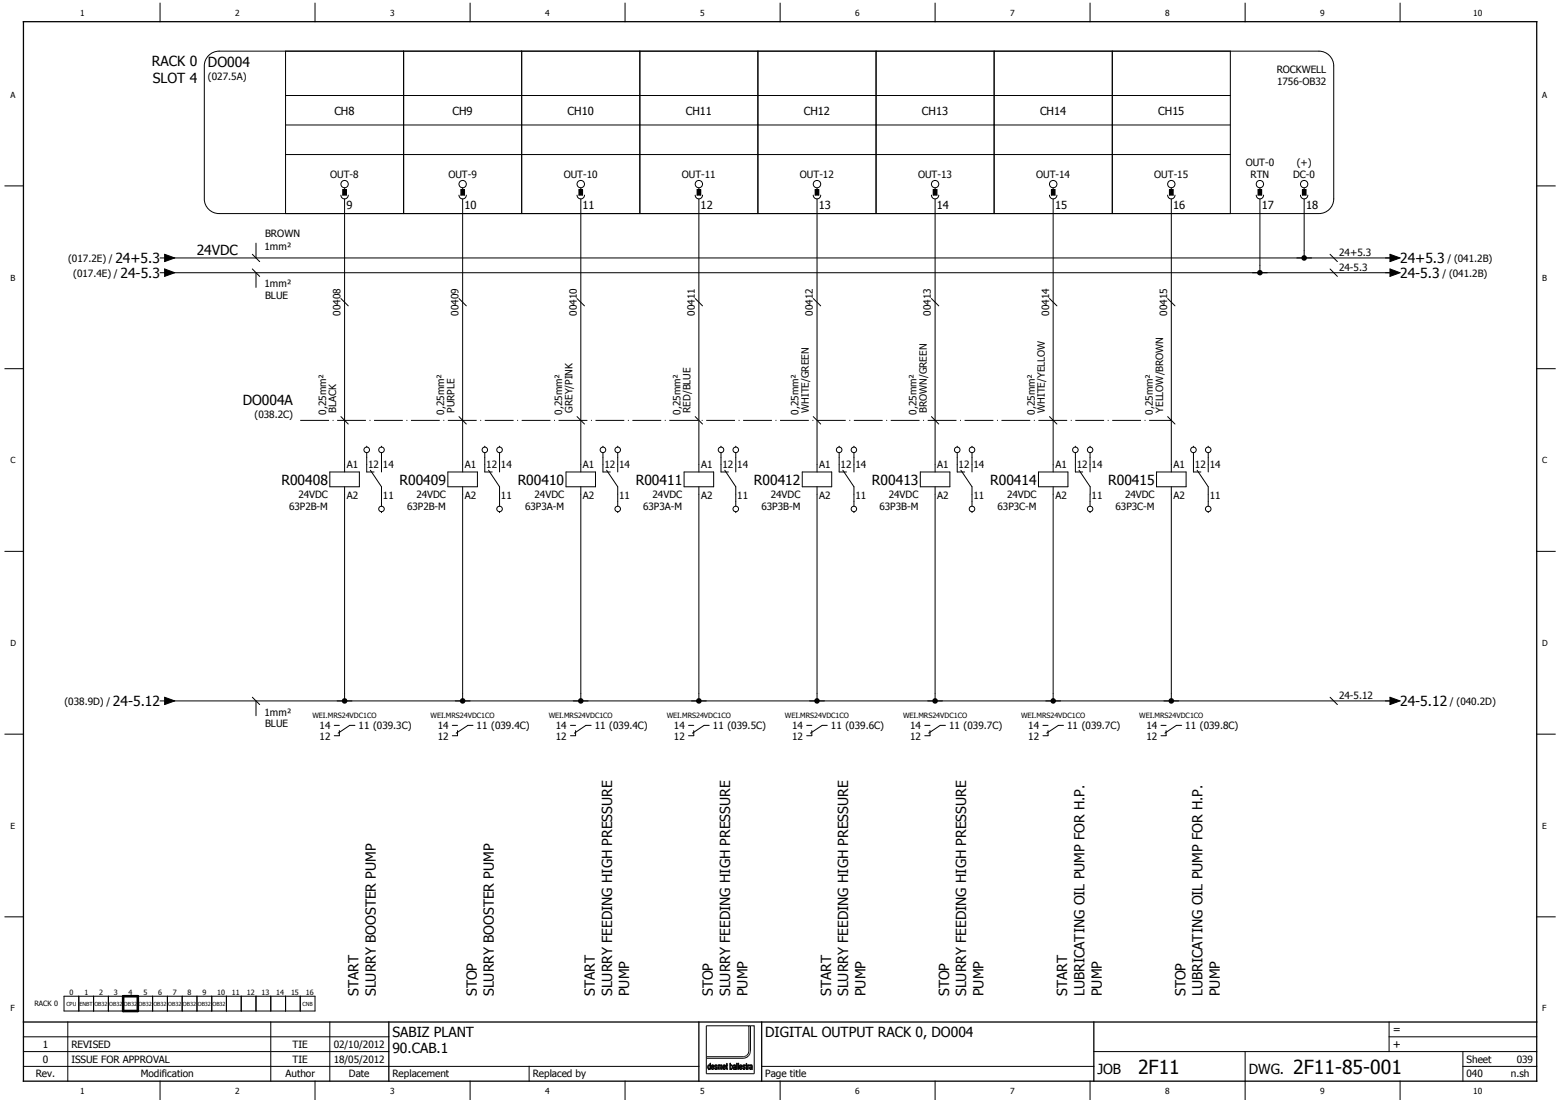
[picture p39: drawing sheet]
<svg xmlns="http://www.w3.org/2000/svg" width="297mm" height="210mm" viewBox="0 0 297 210" stroke-linecap="round" stroke-linejoin="round" font-family="sans-serif">
<defs><g id="words">
<g font-size="3.7">
<text x="216.7" y="204.4">2F11</text>
<text x="246.2" y="204.4">2F11-85-001</text>
</g>
<g font-size="2.6">
<text x="28.9" y="12.7">RACK 0</text>
<text x="29.1" y="15.8">SLOT 4</text>
<text x="39.6" y="12.7">DO004</text>
<text x="22" y="50.1">24+5.3</text>
<text x="22.9" y="52.9">24-5.3</text>
<text x="37.5" y="48.5">24VDC</text>
<text x="266.6" y="50.1">24+5.3</text>
<text x="266.6" y="52.9">24-5.3</text>
<text x="46.2" y="77.2">DO004A</text>
<text x="53.6" y="92.3">R00408</text>
<text x="76.1" y="92.3">R00409</text>
<text x="98.6" y="92.3">R00410</text>
<text x="121" y="92.3">R00411</text>
<text x="143.5" y="92.3">R00412</text>
<text x="166" y="92.3">R00413</text>
<text x="188.5" y="92.3">R00414</text>
<text x="211" y="92.3">R00415</text>
<text x="21.5" y="134.5">24-5.12</text>
<text x="266.6" y="134.5">24-5.12</text>
<text x="68.3" y="189.6" transform="rotate(-90 68.3 189.6)">START</text>
<text x="71.6" y="189.6" transform="rotate(-90 71.6 189.6)">SLURRY BOOSTER PUMP</text>
<text x="90.8" y="189.6" transform="rotate(-90 90.8 189.6)">STOP</text>
<text x="94.1" y="189.6" transform="rotate(-90 94.1 189.6)">SLURRY BOOSTER PUMP</text>
<text x="113.3" y="189.6" transform="rotate(-90 113.3 189.6)">START</text>
<text x="116.5" y="189.6" transform="rotate(-90 116.5 189.6)">SLURRY FEEDING HIGH PRESSURE</text>
<text x="119.8" y="189.6" transform="rotate(-90 119.8 189.6)">PUMP</text>
<text x="135.8" y="189.6" transform="rotate(-90 135.8 189.6)">STOP</text>
<text x="139" y="189.6" transform="rotate(-90 139 189.6)">SLURRY FEEDING HIGH PRESSURE</text>
<text x="142.3" y="189.6" transform="rotate(-90 142.3 189.6)">PUMP</text>
<text x="158.2" y="189.6" transform="rotate(-90 158.2 189.6)">START</text>
<text x="161.5" y="189.6" transform="rotate(-90 161.5 189.6)">SLURRY FEEDING HIGH PRESSURE</text>
<text x="164.8" y="189.6" transform="rotate(-90 164.8 189.6)">PUMP</text>
<text x="180.7" y="189.6" transform="rotate(-90 180.7 189.6)">STOP</text>
<text x="184" y="189.6" transform="rotate(-90 184 189.6)">SLURRY FEEDING HIGH PRESSURE</text>
<text x="187.3" y="189.6" transform="rotate(-90 187.3 189.6)">PUMP</text>
<text x="203.2" y="189.6" transform="rotate(-90 203.2 189.6)">START</text>
<text x="206.5" y="189.6" transform="rotate(-90 206.5 189.6)">LUBRICATING OIL PUMP FOR H.P.</text>
<text x="209.8" y="189.6" transform="rotate(-90 209.8 189.6)">PUMP</text>
<text x="225.7" y="189.6" transform="rotate(-90 225.7 189.6)">STOP</text>
<text x="229" y="189.6" transform="rotate(-90 229 189.6)">LUBRICATING OIL PUMP FOR H.P.</text>
<text x="232.3" y="189.6" transform="rotate(-90 232.3 189.6)">PUMP</text>
<text x="74.7" y="197.4">SABIZ PLANT</text>
<text x="145.7" y="197.4">DIGITAL OUTPUT RACK 0, DO004</text>
<text x="74.7" y="200.6">90.CAB.1</text>
<text x="209" y="204.4">JOB</text>
<text x="237.8" y="204.4">DWG.</text>
</g>
<g font-size="2.1">
<text x="63.7" y="21.8">CH8</text>
<text x="86.2" y="21.8">CH9</text>
<text x="108.1" y="21.8">CH10</text>
<text x="130.6" y="21.8">CH11</text>
<text x="153.1" y="21.8">CH12</text>
<text x="175.6" y="21.8">CH13</text>
<text x="198" y="21.8">CH14</text>
<text x="220.5" y="21.8">CH15</text>
<text x="66" y="39.8">9</text>
<text x="88.4" y="39.8">10</text>
<text x="110.9" y="39.8">11</text>
<text x="133.4" y="39.8">12</text>
<text x="155.9" y="39.8">13</text>
<text x="178.4" y="39.8">14</text>
<text x="200.9" y="39.8">15</text>
<text x="223.4" y="39.8">16</text>
<text x="240.2" y="39.8">17</text>
<text x="248.7" y="39.8">18</text>
<text x="265.2" y="196.7">=</text>
<text x="265.2" y="199.5">+</text>
</g>
<g font-size="1.9">
<text x="39.6" y="15.2">(027.5A)</text>
<text x="243.1" y="13.9">ROCKWELL</text>
<text x="243.2" y="16.2">1756-OB32</text>
<text x="62.9" y="33.9">OUT-8</text>
<text x="85.4" y="33.9">OUT-9</text>
<text x="107.3" y="33.9">OUT-10</text>
<text x="129.8" y="33.9">OUT-11</text>
<text x="152.3" y="33.9">OUT-12</text>
<text x="174.8" y="33.9">OUT-13</text>
<text x="197.3" y="33.9">OUT-14</text>
<text x="219.8" y="33.9">OUT-15</text>
<text x="237.2" y="31.6">OUT-0</text>
<text x="238.1" y="33.9">RTN</text>
<text x="246.2" y="33.9">DC-0</text>
<text x="246.9" y="31.6">(+)</text>
<text x="50.4" y="47.7">1mm²</text>
<text x="50.5" y="45.1">BROWN</text>
<text x="13" y="49.8">(017.2E) /</text>
<text x="13.9" y="52.6">(017.4E) /</text>
<text x="255" y="48.7">24+5.3</text>
<text x="255" y="51.5">24-5.3</text>
<text x="274.6" y="52.6">/ (041.2B)</text>
<text x="275.6" y="49.8">/ (041.2B)</text>
<text x="50.4" y="54.7">1mm²</text>
<text x="50.5" y="57">BLUE</text>
<text x="64.8" y="60.1" transform="rotate(-90 64.8 60.1)">00408</text>
<text x="87.3" y="60.1" transform="rotate(-90 87.3 60.1)">00409</text>
<text x="109.8" y="60.1" transform="rotate(-90 109.8 60.1)">00410</text>
<text x="132.3" y="60.1" transform="rotate(-90 132.3 60.1)">00411</text>
<text x="154.8" y="60.1" transform="rotate(-90 154.8 60.1)">00412</text>
<text x="177.3" y="60.1" transform="rotate(-90 177.3 60.1)">00413</text>
<text x="199.8" y="60.1" transform="rotate(-90 199.8 60.1)">00414</text>
<text x="222.2" y="60.1" transform="rotate(-90 222.2 60.1)">00415</text>
<text x="48.5" y="79.6">(038.2C)</text>
<text x="62.1" y="79" transform="rotate(-90 62.1 79)">0,25mm²</text>
<text x="64" y="78.6" transform="rotate(-90 64 78.6)">BLACK</text>
<text x="84.6" y="79" transform="rotate(-90 84.6 79)">0,25mm²</text>
<text x="86.5" y="78.6" transform="rotate(-90 86.5 78.6)">PURPLE</text>
<text x="107.1" y="79" transform="rotate(-90 107.1 79)">0,25mm²</text>
<text x="109" y="78.6" transform="rotate(-90 109 78.6)">GREY/PINK</text>
<text x="129.6" y="79" transform="rotate(-90 129.6 79)">0,25mm²</text>
<text x="131.5" y="78.6" transform="rotate(-90 131.5 78.6)">RED/BLUE</text>
<text x="152" y="79" transform="rotate(-90 152 79)">0,25mm²</text>
<text x="154" y="78.6" transform="rotate(-90 154 78.6)">WHITE/GREEN</text>
<text x="174.5" y="79" transform="rotate(-90 174.5 79)">0,25mm²</text>
<text x="176.5" y="78.6" transform="rotate(-90 176.5 78.6)">BROWN/GREEN</text>
<text x="197" y="79" transform="rotate(-90 197 79)">0,25mm²</text>
<text x="199" y="78.6" transform="rotate(-90 199 78.6)">WHITE/YELLOW</text>
<text x="219.5" y="79" transform="rotate(-90 219.5 79)">0,25mm²</text>
<text x="221.5" y="78.6" transform="rotate(-90 221.5 78.6)">YELLOW/BROWN</text>
<text x="66" y="89">A1</text>
<text x="70.1" y="89">12</text>
<text x="72.9" y="89">14</text>
<text x="88.5" y="89">A1</text>
<text x="92.6" y="89">12</text>
<text x="95.4" y="89">14</text>
<text x="111" y="89">A1</text>
<text x="115.1" y="89">12</text>
<text x="117.9" y="89">14</text>
<text x="133.5" y="89">A1</text>
<text x="137.6" y="89">12</text>
<text x="140.4" y="89">14</text>
<text x="156" y="89">A1</text>
<text x="160.1" y="89">12</text>
<text x="162.9" y="89">14</text>
<text x="178.5" y="89">A1</text>
<text x="182.5" y="89">12</text>
<text x="185.4" y="89">14</text>
<text x="201" y="89">A1</text>
<text x="205" y="89">12</text>
<text x="207.9" y="89">14</text>
<text x="223.5" y="89">A1</text>
<text x="227.5" y="89">12</text>
<text x="230.3" y="89">14</text>
<text x="56.8" y="94.7">24VDC</text>
<text x="66" y="95">A2</text>
<text x="72.9" y="95">11</text>
<text x="79.3" y="94.7">24VDC</text>
<text x="88.5" y="95">A2</text>
<text x="95.4" y="95">11</text>
<text x="101.8" y="94.7">24VDC</text>
<text x="111" y="95">A2</text>
<text x="117.9" y="95">11</text>
<text x="124.3" y="94.7">24VDC</text>
<text x="133.5" y="95">A2</text>
<text x="140.4" y="95">11</text>
<text x="146.8" y="94.7">24VDC</text>
<text x="156" y="95">A2</text>
<text x="162.9" y="95">11</text>
<text x="169.2" y="94.7">24VDC</text>
<text x="178.5" y="95">A2</text>
<text x="185.4" y="95">11</text>
<text x="191.7" y="94.7">24VDC</text>
<text x="201" y="95">A2</text>
<text x="207.9" y="95">11</text>
<text x="214.2" y="94.7">24VDC</text>
<text x="223.5" y="95">A2</text>
<text x="230.3" y="95">11</text>
<text x="55" y="97">63P2B-M</text>
<text x="77.5" y="97">63P2B-M</text>
<text x="100" y="97">63P3A-M</text>
<text x="122.5" y="97">63P3A-M</text>
<text x="145" y="97">63P3B-M</text>
<text x="167.5" y="97">63P3B-M</text>
<text x="189.9" y="97">63P3C-M</text>
<text x="212.4" y="97">63P3C-M</text>
<text x="12.3" y="134.2">(038.9D) /</text>
<text x="50.4" y="136.2">1mm²</text>
<text x="255" y="133.1">24-5.12</text>
<text x="276.1" y="134.2">/ (040.2D)</text>
<text x="50.5" y="138.5">BLUE</text>
<text x="60.9" y="140.8">12</text>
<text x="60.9" y="138.8">14</text>
<text x="68.3" y="138.8">11 (039.3C)</text>
<text x="83.4" y="140.8">12</text>
<text x="83.4" y="138.8">14</text>
<text x="90.8" y="138.8">11 (039.4C)</text>
<text x="105.8" y="140.8">12</text>
<text x="105.8" y="138.8">14</text>
<text x="113.3" y="138.8">11 (039.4C)</text>
<text x="128.3" y="140.8">12</text>
<text x="128.3" y="138.8">14</text>
<text x="135.7" y="138.8">11 (039.5C)</text>
<text x="150.8" y="140.8">12</text>
<text x="150.8" y="138.8">14</text>
<text x="158.2" y="138.8">11 (039.6C)</text>
<text x="173.3" y="140.8">12</text>
<text x="173.3" y="138.8">14</text>
<text x="180.7" y="138.8">11 (039.7C)</text>
<text x="195.8" y="140.8">12</text>
<text x="195.8" y="138.8">14</text>
<text x="203.2" y="138.8">11 (039.7C)</text>
<text x="218.3" y="140.8">12</text>
<text x="218.3" y="138.8">14</text>
<text x="225.7" y="138.8">11 (039.8C)</text>
<text x="8.1" y="202.3">0</text>
<text x="8.1" y="199.5">1</text>
<text x="13.6" y="202.3">ISSUE FOR APPROVAL</text>
<text x="13.6" y="199.5">REVISED</text>
<text x="55.7" y="202.3">TIE</text>
<text x="55.7" y="199.5">TIE</text>
<text x="63.5" y="202.3">18/05/2012</text>
<text x="63.5" y="199.5">02/10/2012</text>
<text x="279.2" y="202.3">Sheet</text>
<text x="288.8" y="202.3">039</text>
<text x="6.8" y="205.1">Rev.</text>
<text x="26.8" y="205.1">Modification</text>
<text x="54.4" y="205.1">Author</text>
<text x="66.4" y="205.1">Date</text>
<text x="74.7" y="205.1">Replacement</text>
<text x="101.4" y="205.1">Replaced by</text>
<text x="145.7" y="205.1">Page title</text>
<text x="279.2" y="205.1">040</text>
<text x="287.7" y="205.1">n.sh</text>
</g>
<g font-size="1.6">
<text x="15.3" y="3.1">1</text>
<text x="44.8" y="3.1">2</text>
<text x="74.3" y="3.1">3</text>
<text x="103.8" y="3.1">4</text>
<text x="133.3" y="3.1">5</text>
<text x="162.9" y="3.1">6</text>
<text x="192.4" y="3.1">7</text>
<text x="221.9" y="3.1">8</text>
<text x="251.4" y="3.1">9</text>
<text x="280.5" y="3.1">10</text>
<text x="2" y="18.6">A</text>
<text x="293.7" y="18.6">A</text>
<text x="2" y="53.4">B</text>
<text x="293.7" y="53.4">B</text>
<text x="2" y="88.2">C</text>
<text x="293.7" y="88.2">C</text>
<text x="2" y="123">D</text>
<text x="293.7" y="123">D</text>
<text x="2" y="157.8">E</text>
<text x="293.7" y="157.8">E</text>
<text x="2" y="192.6">F</text>
<text x="293.7" y="192.6">F</text>
<text x="15.3" y="208.3">1</text>
<text x="44.8" y="208.3">2</text>
<text x="74.3" y="208.3">3</text>
<text x="103.8" y="208.3">4</text>
<text x="133.3" y="208.3">5</text>
<text x="162.9" y="208.3">6</text>
<text x="192.4" y="208.3">7</text>
<text x="221.9" y="208.3">8</text>
<text x="251.4" y="208.3">9</text>
<text x="280.5" y="208.3">10</text>
</g>
<g font-size="1.4">
<text x="59.5" y="136.7">WEI.MRS24VDC1CO</text>
<text x="82" y="136.7">WEI.MRS24VDC1CO</text>
<text x="104.5" y="136.7">WEI.MRS24VDC1CO</text>
<text x="127" y="136.7">WEI.MRS24VDC1CO</text>
<text x="149.5" y="136.7">WEI.MRS24VDC1CO</text>
<text x="172" y="136.7">WEI.MRS24VDC1CO</text>
<text x="194.4" y="136.7">WEI.MRS24VDC1CO</text>
<text x="216.9" y="136.7">WEI.MRS24VDC1CO</text>
<text x="6.6" y="191.5">RACK 0</text>
<text x="13.2" y="189.4">0</text>
<text x="16.1" y="189.4">1</text>
<text x="18.9" y="189.4">2</text>
<text x="21.7" y="189.4">3</text>
<text x="24.5" y="189.4">4</text>
<text x="27.3" y="189.4">5</text>
<text x="30.1" y="189.4">6</text>
<text x="32.9" y="189.4">7</text>
<text x="35.7" y="189.4">8</text>
<text x="38.5" y="189.4">9</text>
<text x="41.4" y="189.4">10</text>
<text x="44.2" y="189.4">11</text>
<text x="47" y="189.4">12</text>
<text x="49.8" y="189.4">13</text>
<text x="52.6" y="189.4">14</text>
<text x="55.4" y="189.4">15</text>
<text x="58.2" y="189.4">16</text>
</g>
<g font-size="1.1">
<text x="12.6" y="191.5">CPU</text>
<text x="15.1" y="191.5">ENBT</text>
<text x="18" y="191.5">OB32 OB32</text>
<text x="23.6" y="191.5">OB32 OB32 OB32 OB32</text>
<text x="34.8" y="191.5">OB32 OB32 OB32</text>
<text x="57.6" y="191.5">CNB</text>
</g>
</g></defs>
<path d="M209.8 .5l-209 209M296.2 .6l-295.4 208.8M.8 209.2l.3 .3" fill="none" stroke="#fff" stroke-width=".19"/>
<g fill="none" stroke="#010101" stroke-width=".19">
<path d="M30.5 .6v3.5M60 .6v3.5M89.5 .6v3.5M119 .6v3.5M148.5 .6v3.5M178.1 .6v3.5M207.6 .6v3.5M237.1 .6v3.5M266.6 .6v3.5M.9 35.4h3.6M292.6 35.4h3.5M.9 70.2h3.6"/>
<path d="M292.6 70.2h3.5M.9 105h3.6M292.6 105h3.5M.9 139.8h3.6M292.6 139.8h3.5M.9 174.5h3.6M292.6 174.5h3.5M4.5 197.4h69.5M12.9 194.6v11.2M51.6 194.6v11.2M62.8 194.6v11.2M134.5 195.3h8.1v5a1.08 1.08 0 0 1-1.1 .9h-7z"/>
<path d="M264.5 197.4h28.1M264.5 194.6v5.6M4.5 203h128.6M4.5 200.2h69.5M30.5 205.8v3.5M60 205.8v3.5M89.5 205.8v3.5M100.8 203v2.8M119 205.8v3.5M135.6 203.4h.1M135.6 202.8h.2l.1 .3h-.4zM135.9 202.8h.1"/>
<path d="M135.9 202.8l.1 .4h-.2v-.1v.1h-.3l.1 .2M135.9 202.8a.4 .4 0 0 0-.5 .2 .4 .4 0 0 0 .1 .5l.2 .1 .3-.3-.3 .2-.1-.1M148.5 205.8v3.5M178.1 205.8v3.5M207.6 205.8v3.5M208.3 200.2h84.3M237.1 200.2v9.1M266.6 205.8v3.5M278.6 203h14M278.6 200.2v5.6"/>
</g>
<path d="M4.5 4.1h288.1v201.7h-288.1zM4.5 194.6h288.1M74 194.6v11.2M133.1 194.6v11.2M145 194.6v11.2M208.3 194.6v11.2" fill="none" stroke="#010101" stroke-width=".25"/>
<path d="M135.6 202.7l.3 .2 .1 .3h-.2v-.3a.17 .17 0 0 0-.2-.1 .17 .17 0 0 0-.1 .3h.3v.1h-.3l.1 .3 .4-.2a.32 .32 0 0 1-.5 .3 .32 .32 0 0 1-.1-.5z" fill="#010101"/>
<path d="M137.8 203.4h.1M137.8 203.4v.1M137.8 202.8h.2l.1 .3h-.4zM137.8 203.5h.1M137.9 203.5l.3-.2-.1 .2M138.1 203.5h.1M138.1 202.8h.1M138.1 202.8l.1 .4h-.2v-.1v.1h-.3l.1 .2M138.1 202.8a.4 .4 0 0 0-.5 .2 .4 .4 0 0 0 .1 .5l.2 .1 .2-.1" fill="none" stroke="#010101" stroke-width=".19"/>
<path d="M137.7 202.8l.3-.1 .2 .5h-.2v-.3a.17 .17 0 0 0-.2-.1 .17 .17 0 0 0-.1 .3h.3v.1h-.3l.1 .3 .4-.2-.1 .2-.2 .1-.2-.1z" fill="#010101"/>
<g fill="none" stroke="#010101" stroke-width=".19">
<path d="M139.1 203.3v.1M139.1 203.4l.1 .1M139.1 202.9v.4M139.1 202.9l.2-.1 .1 .3-.2 .4M139.1 202.9h.1M139.2 203.5h.1M139.2 203.5v.1M139.3 202.7h.1M139.4 203.5l-.2 .1M139.4 203.4v.1M139.5 202.9h.1M139.5 202.9l-.1 .5"/>
<path d="M139.5 202.9l-.1-.2-.3 .1v-.4h-.1v1.2l.1-.1 .1 .1"/>
</g>
<path d="M139 202.4h.1v.4a.43 .43 0 0 1 .4 .3 .43 .43 0 0 1-.2 .5v-.1a.34 .34 0 0 0 .2-.4 .34 .34 0 0 0-.3-.3l-.1 .4 .1 .4-.1-.1-.1 .1z" fill="#010101"/>
<g fill="none" stroke="#010101" stroke-width=".19">
<path d="M139.7 202.7h.1M139.7 202.7h.3M139.7 202.7l-.1 .2 .3-.1 .1 .2M139.7 203.1l-.1 .3 .2 .2M139.8 203.1h-.1M139.8 203.5v.1zM139.9 203.4v.1M140 202.7h.1M140 203h.1M140 203l-.2 .1M140 202.7l.1 .9-.1-.1-.2 .1"/>
<circle cx="139.9" cy="203.3" r=".17"/>
</g>
<path d="M139.7 202.7l.4 .1v.8l-.1-.1-.2 .1 .2-.5-.3 .2 .1 .3-.2-.1v-.3l.4-.2-.1-.2-.3 .1z" fill="#010101"/>
<path d="M140.9 203.4h.1M140.9 203.4l.1 .1M140.9 202.8h.2l.1 .3h-.3zM141 203.5h.1M141.1 203.5l.2-.2-.1 .2M141.2 203.5h.1M141.2 202.8h.1M141.2 202.8l.1 .4h-.2v-.1v.1h-.2v.2M141.2 202.8a.4 .4 0 0 0-.5 .2 .4 .4 0 0 0 .2 .5h.3" fill="none" stroke="#010101" stroke-width=".19"/>
<path d="M141 202.7l.3 .2v.3h-.2v-.1h.1v-.2a.17 .17 0 0 0-.2-.1 .17 .17 0 0 0-.1 .3h.2v.1h-.2l.1 .3 .3-.2-.2 .3a.49 .49 0 0 1-.4-.4 .49 .49 0 0 1 .3-.5z" fill="#010101"/>
<g fill="none" stroke="#010101" stroke-width=".19">
<path d="M142.9 202.7h.1M142.9 202.7h.2M142.9 202.7l-.2 .2 .3-.1 .1 .2M142.9 203.1h.1M143 203.5v.1M143.1 202.7h.1M143.1 203h.1M143.1 203a.29 .29 0 0 0-.4 .2 .29 .29 0 0 0 .3 .4M143.1 202.7l.2 .9-.1-.1-.2 .1"/>
<circle cx="143" cy="203.3" r=".16"/>
</g>
<path d="M142.8 202.8l.1-.1 .3 .1 .1 .8-.1-.1-.2 .1 .1-.5-.2 .2 .1 .3-.3-.1 .1-.3 .3-.2-.1-.2-.3 .1z" fill="#010101"/>
<path d="M134.9 202.9a.3 .3 0 0 1 .3 .2 .3 .3 0 0 1-.2 .4l-.1-.2zM135 203.5h.1M135.2 202.4l.1 1.2-.1-.1-.2 .1v-.1v.1a.51 .51 0 0 1 .1-.9l.1 .1z" fill="none" stroke="#010101" stroke-width=".19"/>
<path d="M135.2 202.4l.1 1.2-.1-.1-.2 .1v-.1a.42 .42 0 0 0 .1-.7l-.2 .2 .1 .6a.48 .48 0 0 1-.2-.5 .48 .48 0 0 1 .3-.4l.1 .1z" fill="#010101"/>
<path d="M136.2 202.7h.1M136.2 202.7l-.1 .4 .4 .2-.2 .2M136.2 202.7h.2M136.2 203.4h.1M136.2 203.4l.1 .1M136.3 203.5h.1M136.4 202.7h.1M136.4 202.7l.1 .2-.3-.1a.23 .23 0 0 0 .1 .3 .23 .23 0 0 0 .2 .1 .27 .27 0 0 1-.1 .4 .27 .27 0 0 1-.3-.3l.1 .1" fill="none" stroke="#010101" stroke-width=".19"/>
<path d="M136.1 202.8l.3-.1 .1 .2-.2-.1-.1 .2a.32 .32 0 0 1 .4 .3 .32 .32 0 0 1-.4 .3l-.1-.3 .2 .2 .2-.2-.4-.2z" fill="#010101"/>
<path d="M136.7 202.7l.1 .1 .2-.1 .1 .1 .3-.1 .1 .9h-.1v-.8l-.2 .1v.7h-.1v-.7l-.2-.1-.1 .8h-.1zM137 202.7h.1M137.2 202.9h.1" fill="none" stroke="#010101" stroke-width=".19"/>
<path d="M136.7 202.7l.1 .1 .2-.1 .1 .1 .3-.1 .1 .9h-.1l-.1-.8-.1 .2v.6h-.1l-.1-.8-.2 .1v.7h-.1z" fill="#010101"/>
<path d="M138.3 202.5l.1-.1v.3h.2l-.2 .1 .2 .8-.3-.1zM138.4 203.4h.1" fill="none" stroke="#010101" stroke-width=".19"/>
<path d="M138.3 202.5l.1-.1v.3h.2l-.2 .1 .2 .8-.3-.1z" fill="#010101"/>
<path d="M140.3 202.4h.1v1.2h-.1z" fill="none" stroke="#010101" stroke-width=".19"/>
<path d="M140.3 202.4h.1v1.2h-.1z" fill="#010101"/>
<path d="M140.5 202.4h.1v1.2h-.1z" fill="none" stroke="#010101" stroke-width=".19"/>
<path d="M140.5 202.4h.1v1.2h-.1z" fill="#010101"/>
<path d="M141.6 203.4h.1M141.6 203.4l.1 .1M141.7 203.5h.1M141.8 202.7l.1 .2-.3-.1a.23 .23 0 0 0 0 .3 .23 .23 0 0 0 .3 .1 .27 .27 0 0 1-.1 .4 .27 .27 0 0 1-.4-.3l.2 .1M141.8 202.7h.1M141.8 202.7a.28 .28 0 0 0-.4 .3 .28 .28 0 0 0 .4 .3l-.1 .2" fill="none" stroke="#010101" stroke-width=".19"/>
<path d="M141.5 202.8a.18 .18 0 0 1 .2-.1 .18 .18 0 0 1 .1 .2l-.1-.1-.2 .2a.32 .32 0 0 1 .4 .3 .32 .32 0 0 1-.3 .3l-.2-.3 .3 .2 .1-.2-.1-.1a.26 .26 0 0 1-.3-.2 .26 .26 0 0 1 .1-.2z" fill="#010101"/>
<path d="M142.2 203.4v-1l-.2 .4 .1 .7 .2 .1v-.1M142.2 203.4h.1M142.2 203.4v.1M142.2 203.5h.1" fill="none" stroke="#010101" stroke-width=".19"/>
<path d="M142.1 202.5l.1-.1 .1 .3-.1 .7 .1 .2-.2-.1z" fill="#010101"/>
<path d="M142.5 202.9h.1M142.7 202.7l-.2 .2M142.7 202.7h.1M142.7 202.7l-.2 .1-.1-.1v.9h.1v-.7" fill="none" stroke="#010101" stroke-width=".19"/>
<path d="M142.4 202.7l.1 .1 .2-.1-.2 .2v.7h-.1z" fill="#010101"/>
<g fill="none" stroke="#010101" stroke-width=".19">
<path d="M54.4 9.7h179.9v31h-179.9zM54.4 18.2h179.9M76.9 9.7v31M99.3 9.7v31M121.8 9.7v31M144.3 9.7v31M166.8 9.7v31M189.3 9.7v31M211.8 9.7v31M54.4 23.8h179.9M54.4 29.4h179.9M65.6 37.9v50.6"/>
<path d="M88.1 37.9v50.6M110.6 37.9v50.6M133.1 37.9v50.6M155.6 37.9v50.6M178.1 37.9v50.6M200.5 37.9v50.6M223 37.9v50.6M239.9 37.9v12.6M248.3 37.9v11.2M31.9 49.1h233.3M31.9 51.9h233.3M246.9 49.1h2.8"/>
<path d="M65.6 94.1v37.9M69.8 84.9v.2M69.8 87.1v1.4M72.6 84.9v.2M72.6 87.1v1.4M72.6 94.1v1.4M72.6 97.4v.2M88.1 94.1v37.9M92.3 84.9v.2M92.3 87.1v1.4M95.1 84.9v.2M95.1 97.4v.2"/>
<path d="M95.1 87.1v1.4M95.1 94.1v1.4M110.6 94.1v37.9M114.8 84.9v.2M114.8 87.1v1.4M117.6 84.9v.2M117.6 97.4v.2M117.6 87.1v1.4M117.6 94.1v1.4M133.1 94.1v37.9M137.3 84.9v.2M137.3 87.1v1.4"/>
<path d="M140.1 84.9v.2M140.1 97.4v.2M140.1 87.1v1.4M140.1 94.1v1.4M155.6 94.1v37.9M159.8 84.9v.2M159.8 87.1v1.4M162.6 84.9v.2M162.6 97.4v.2M162.6 87.1v1.4M162.6 94.1v1.4M178.1 94.1v37.9"/>
<path d="M182.3 84.9v.2M182.3 87.1v1.4M185.1 84.9v.2M185.1 97.4v.2M185.1 87.1v1.4M185.1 94.1v1.4M200.5 94.1v37.9M204.8 84.9v.2M204.8 87.1v1.4M207.6 84.9v.2M207.6 87.1v1.4M207.6 94.1v1.4"/>
<path d="M207.6 97.4v.2M223 94.1v37.9M227.2 87.1v1.4M227.2 84.9v.2M230.1 87.1v1.4M230.1 94.1v1.4M230.1 84.9v.2M230.1 97.4v.2M31.9 133.4h233.3M12.2 189.7h11.2v2.8h-11.2zM15 189.7v2.8M17.8 189.7v2.8"/>
<path d="M20.6 189.7v2.8M26.2 189.7h33.8v2.8h-33.8zM29.1 189.7v2.8M31.9 189.7v2.8M34.7 189.7v2.8M37.5 189.7v2.8M40.3 189.7v2.8M43.1 189.7v2.8M45.9 189.7v2.8M48.7 189.7v2.8M51.6 189.7v2.8M54.4 189.7v2.8"/>
<path d="M57.2 189.7v2.8M142.6 195.3h.3M142.9 195.3v4.8a1.41 1.41 0 0 1-1.4 1.4h-7M142.9 195.3h.7v9.1h-9.1v-3.2M145 203h63.3"/>
</g>
<path d="M23.4 189.7h2.8v2.8h-2.8z" fill="none" stroke="#010101" stroke-width=".49"/>
<path d="M247.9 48.8a.53 .53 0 0 1 .6-.2 .53 .53 0 0 1 .4 .5h-.6h.6a.53 .53 0 0 1-.7 .5 .53 .53 0 0 1-.3-.8z" fill-rule="evenodd" fill="#010101"/>
<path d="M238.5 51.9h2.8M239.9 50.5v1.4" fill="none" stroke="#010101" stroke-width=".19"/>
<path d="M239.4 51.7a.53 .53 0 0 1 .6-.3 .53 .53 0 0 1 .4 .5h-.5h.5a.53 .53 0 0 1-.6 .5 .53 .53 0 0 1-.4-.7z" fill-rule="evenodd" fill="#010101"/>
<path d="M48.7 46.3v2.8M48.7 51.9v2.8M48.7 133.4v2.8M64.2 133.4h2.8M65.6 132v1.4" fill="none" stroke="#010101" stroke-width=".19"/>
<path d="M65.2 133.2a.53 .53 0 0 1 .6-.3 .53 .53 0 0 1 .3 .5h-.5h.5a.53 .53 0 0 1-.6 .5 .53 .53 0 0 1-.3-.7z" fill-rule="evenodd" fill="#010101"/>
<path d="M86.7 133.4h2.8M88.1 132v1.4" fill="none" stroke="#010101" stroke-width=".19"/>
<path d="M87.6 133.2a.53 .53 0 0 1 .6-.3 .53 .53 0 0 1 .4 .5h-.5h.5a.53 .53 0 0 1-.6 .5 .53 .53 0 0 1-.4-.7z" fill-rule="evenodd" fill="#010101"/>
<path d="M109.2 133.4h2.8M110.6 132v1.4" fill="none" stroke="#010101" stroke-width=".19"/>
<path d="M110.1 133.2a.53 .53 0 0 1 .6-.3 .53 .53 0 0 1 .4 .5h-.5h.5a.53 .53 0 0 1-.6 .5 .53 .53 0 0 1-.4-.7z" fill-rule="evenodd" fill="#010101"/>
<path d="M131.7 133.4h2.8M133.1 132v1.4" fill="none" stroke="#010101" stroke-width=".19"/>
<path d="M132.6 133.2a.53 .53 0 0 1 .6-.3 .53 .53 0 0 1 .4 .5h-.5h.5a.53 .53 0 0 1-.7 .5 .53 .53 0 0 1-.3-.7z" fill-rule="evenodd" fill="#010101"/>
<path d="M154.2 133.4h2.8M155.6 132v1.4" fill="none" stroke="#010101" stroke-width=".19"/>
<path d="M155.1 133.2a.52 .52 0 0 1 .6-.3 .52 .52 0 0 1 .4 .5h-.5h.5a.52 .52 0 0 1-.7 .5 .52 .52 0 0 1-.3-.7z" fill-rule="evenodd" fill="#010101"/>
<path d="M176.7 133.4h2.7M178.1 132v1.4" fill="none" stroke="#010101" stroke-width=".19"/>
<path d="M177.6 133.2a.53 .53 0 0 1 .6-.3 .53 .53 0 0 1 .4 .5h-.5h.5a.53 .53 0 0 1-.7 .5 .53 .53 0 0 1-.3-.7z" fill-rule="evenodd" fill="#010101"/>
<path d="M199.1 133.4h2.8M200.5 132v1.4" fill="none" stroke="#010101" stroke-width=".19"/>
<path d="M200.3 133a.52 .52 0 0 1 .8 .4h-.6h.6a.53 .53 0 0 1-.8 .5 .53 .53 0 0 1 0-.9z" fill-rule="evenodd" fill="#010101"/>
<path d="M221.6 133.4h2.8M223 132v1.4" fill="none" stroke="#010101" stroke-width=".19"/>
<path d="M222.6 133.2a.53 .53 0 0 1 .6-.3 .53 .53 0 0 1 .4 .5h-.6h.6a.53 .53 0 0 1-.7 .5 .53 .53 0 0 1-.3-.7z" fill-rule="evenodd" fill="#010101"/>
<g fill="none" stroke="#010101" stroke-width=".19">
<path d="M239.5 36.1h.7v1h-.7zM239.9 35.8v.3"/>
<circle cx="239.9" cy="35.1" r=".7"/>
</g>
<path d="M239.5 36.1h.7v1h-.7z" fill="#010101"/>
<g fill="none" stroke="#010101" stroke-width=".19">
<path d="M65.3 36.1h.7v1h-.7zM65.6 35.8v.3M239.2 37.1a.7 .7 0 0 0 .7 .8 .7 .7 0 0 0 .7-.8"/>
<circle cx="65.6" cy="35.1" r=".7"/>
</g>
<path d="M65.3 36.1h.7v1h-.7z" fill="#010101"/>
<g fill="none" stroke="#010101" stroke-width=".19">
<path d="M40 10.4l1.1-.6 .6-.1h209.4a2.83 2.83 0 0 1 2.9 2.9v25.3a2.81 2.81 0 0 1-2.9 2.8h-209.4a2.81 2.81 0 0 1-2.8-2.8v-25.3a2.82 2.82 0 0 1 1.1-2.2zM64.9 37.1a.7 .7 0 0 0 .7 .8 .7 .7 0 0 0 .7-.8M87.8 36.1h.7v1h-.7zM88.1 35.8v.3M62.8 89.9h5.6v2.8h-5.6zM65.6 88.5v1.4M65.6 92.7v1.4M69.8 88.5v1.4h1.4M69.8 86.2v.9M70.5 89.5l2.1 3.2v1.4M72.6 86.2v.9M72.6 88.5v1.4"/>
<path d="M72.6 95.5v.9M85.3 89.9h5.6v2.8h-5.6zM88.1 88.5v1.4M88.1 92.7v1.4M92.3 88.5v1.4h1.4M92.3 86.2v.9M93 89.5l2.1 3.2v1.4M95.1 86.2v.9M95.1 88.5v1.4M95.1 95.5v.9M63.6 138.1h1M64.6 139.1v1h-1"/>
<path d="M67.6 138.1h-1l-2.2 1.5M86.1 138.1h1M87.1 139.1v1h-1M90.1 138.1h-1l-2.2 1.5"/>
<circle cx="88.1" cy="35" r=".7"/>
<circle cx="69.8" cy="85.6" r=".53"/>
<circle cx="72.6" cy="85.6" r=".53"/>
<circle cx="72.6" cy="96.9" r=".52"/>
<circle cx="92.3" cy="85.6" r=".53"/>
<circle cx="95.1" cy="85.6" r=".53"/>
<circle cx="95.1" cy="96.9" r=".52"/>
</g>
<path d="M87.8 36.1h.7v1h-.7z" fill="#010101"/>
<g fill="none" stroke="#010101" stroke-width=".19">
<path d="M87.4 37.1a.7 .7 0 0 0 .7 .8 .7 .7 0 0 0 .7-.8M110.2 36.1h.7v1h-.7zM110.6 35.8v.3M107.8 89.9h5.6v2.8h-5.6zM110.6 88.5v1.4M110.6 92.7v1.4M114.8 88.5v1.4h1.4M114.8 86.2v.9M115.5 89.5l2.1 3.2v1.4M117.6 86.2v.9M117.6 88.5v1.4M117.6 95.5v.9"/>
<path d="M108.6 138.1h1M109.6 139.1v1h-1M112.6 138.1h-1l-2.2 1.5"/>
<circle cx="110.6" cy="35.1" r=".7"/>
<circle cx="114.8" cy="85.6" r=".53"/>
<circle cx="117.6" cy="85.6" r=".53"/>
<circle cx="117.6" cy="96.9" r=".52"/>
</g>
<path d="M110.2 36.1h.7v1h-.7z" fill="#010101"/>
<g fill="none" stroke="#010101" stroke-width=".19">
<path d="M109.9 37.1a.71 .71 0 0 0 .7 .8 .71 .71 0 0 0 .7-.8M132.7 36.1h.7v1h-.7zM133.1 35.8v.3M130.3 89.9h5.6v2.8h-5.6zM133.1 88.5v1.4M133.1 92.7v1.4M137.3 88.5v1.4h1.4M137.3 86.2v.9M138 89.5l2.1 3.2v1.4M140.1 86.2v.9M140.1 88.5v1.4M140.1 95.5v.9"/>
<path d="M131.1 138.1h1M132.1 139.1v1h-1M135 138.1h-.9l-2.3 1.5"/>
<circle cx="133.1" cy="35" r=".7"/>
<circle cx="137.3" cy="85.6" r=".53"/>
<circle cx="140.1" cy="85.6" r=".53"/>
<circle cx="140.1" cy="96.9" r=".52"/>
</g>
<path d="M132.7 36.1h.7v1h-.7z" fill="#010101"/>
<g fill="none" stroke="#010101" stroke-width=".19">
<path d="M132.4 37.1a.7 .7 0 0 0 .7 .8 .7 .7 0 0 0 .7-.8M155.2 36.1h.7v1h-.7zM155.6 35.8v.3M152.8 89.9h5.6v2.8h-5.6zM155.6 88.5v1.4M155.6 92.7v1.4M159.8 88.5v1.4h1.4M159.8 86.2v.9M160.5 89.5l2.1 3.2v1.4M162.6 86.2v.9M162.6 88.5v1.4M162.6 95.5v.9"/>
<path d="M153.6 138.1h1M154.6 139.1v1h-1M157.5 138.1h-1l-2.2 1.5"/>
<circle cx="155.6" cy="35.1" r=".7"/>
<circle cx="159.8" cy="85.6" r=".53"/>
<circle cx="162.6" cy="85.6" r=".52"/>
<circle cx="162.6" cy="96.9" r=".52"/>
</g>
<path d="M155.2 36.1h.7v1h-.7z" fill="#010101"/>
<g fill="none" stroke="#010101" stroke-width=".19">
<path d="M154.9 37.1a.71 .71 0 0 0 .7 .8 .71 .71 0 0 0 .7-.8M177.7 36.1h.7v1h-.7zM178.1 35.8v.3M175.2 89.9h5.7v2.8h-5.7zM178.1 88.5v1.4M178.1 92.7v1.4M182.3 88.5v1.4h1.4M182.3 86.2v.9M183 89.5l2.1 3.2v1.4M185.1 86.2v.9M185.1 88.5v1.4M185.1 95.5v.9"/>
<path d="M176.1 138.1h1M177.1 139.1v1h-1M180 138.1h-1l-2.2 1.5"/>
<circle cx="178.1" cy="35" r=".7"/>
<circle cx="182.3" cy="85.6" r=".53"/>
<circle cx="185.1" cy="85.6" r=".53"/>
<circle cx="185.1" cy="96.9" r=".52"/>
</g>
<path d="M177.7 36.1h.7v1h-.7z" fill="#010101"/>
<g fill="none" stroke="#010101" stroke-width=".19">
<path d="M177.4 37.1a.7 .7 0 0 0 .7 .8 .7 .7 0 0 0 .6-.8M200.2 36.1h.7v1h-.7zM200.5 35.8v.3M197.7 89.9h5.6v2.8h-5.6zM200.5 88.5v1.4M200.5 92.7v1.4M204.8 88.5v1.4h1.4M204.8 86.2v.9M205.5 89.5l2.1 3.2v1.4M207.6 86.2v.9M207.6 88.5v1.4M207.6 95.5v.9"/>
<path d="M198.6 138.1h1M199.6 139.1v1h-1M202.5 138.1h-1l-2.2 1.5"/>
<circle cx="200.5" cy="35.1" r=".71"/>
<circle cx="204.8" cy="85.6" r=".53"/>
<circle cx="207.6" cy="85.6" r=".53"/>
<circle cx="207.6" cy="96.9" r=".52"/>
</g>
<path d="M200.2 36.1h.7v1h-.7z" fill="#010101"/>
<g fill="none" stroke="#010101" stroke-width=".19">
<path d="M199.8 37.1a.71 .71 0 0 0 .7 .8 .71 .71 0 0 0 .7-.8M222.7 36.1h.7v1h-.7zM223 35.8v.3M220.2 89.9h5.6v2.8h-5.6zM223 88.5v1.4M223 92.7v1.4M227.2 88.5v1.4h1.5M227.2 86.2v.9M227.9 89.5l2.2 3.2v1.4M230.1 86.2v.9M230.1 88.5v1.4M230.1 95.5v.9"/>
<path d="M221.1 138.1h.9M222 139.1v1h-.9M225 138.1h-1l-2.2 1.5"/>
<circle cx="223" cy="35" r=".7"/>
<circle cx="227.2" cy="85.6" r=".53"/>
<circle cx="230.1" cy="85.6" r=".53"/>
<circle cx="230.1" cy="96.9" r=".52"/>
</g>
<path d="M222.7 36.1h.7v1h-.7z" fill="#010101"/>
<g fill="none" stroke="#010101" stroke-width=".19">
<path d="M222.3 37.1a.7 .7 0 0 0 .7 .8 .7 .7 0 0 0 .7-.8M248 36.1h.7v1h-.7zM248.3 35.8v.3"/>
<circle cx="248.3" cy="35" r=".7"/>
</g>
<path d="M248 36.1h.7v1h-.7z" fill="#010101"/>
<g fill="none" stroke="#010101" stroke-width=".19">
<path d="M247.6 37.1a.7 .7 0 0 0 .7 .8 .7 .7 0 0 0 .7-.8M64.9 56.8l1.4 1.4M87.4 56.8l1.4 1.4M109.9 56.8l1.4 1.4M132.4 56.8l1.4 1.4M154.9 56.8l1.4 1.4M177.4 56.8l1.3 1.4M199.8 56.8l1.4 1.4M222.3 56.8l1.4 1.4M253.3 48.4l1.4 1.4M253.3 51.2l1.4 1.4M64.9 79.3l1.4 1.4"/>
<path d="M87.4 79.3l1.4 1.4M109.9 79.3l1.4 1.4M132.4 79.3l1.4 1.4M154.9 79.3l1.4 1.4M177.4 79.3l1.3 1.4M199.8 79.3l1.4 1.4M222.3 79.3l1.4 1.4"/>
</g>
<path d="M57.2 80h165.8" fill="none" stroke="#010101" stroke-width=".19" stroke-dasharray="5.5 .7 .2 .7" stroke-linecap="butt"/>
<path d="M222.8 79.9l.3 .1-.3 .1z" fill="#010101"/>
<path d="M31.3 51.2l2 .7-2 .7zM48 48.4l1.4 1.4M48 51.2l1.4 1.4M48 132.7l1.4 1.4M253.3 132.7l1.4 1.4" fill="none" stroke="#010101" stroke-width=".19"/>
<path d="M31.3 51.2l2 .7-2 .7z" fill="#010101"/>
<path d="M30.5 51.9h.8M264.7 48.4l1.9 .7-1.9 .7z" fill="none" stroke="#010101" stroke-width=".19"/>
<path d="M264.7 48.4l1.9 .7-1.9 .7z" fill="#010101"/>
<path d="M263.8 49.1h.9M264.7 51.2l1.9 .7-1.9 .7z" fill="none" stroke="#010101" stroke-width=".19"/>
<path d="M264.7 51.2l1.9 .7-1.9 .7z" fill="#010101"/>
<path d="M31.3 48.4l2 .7-2 .7zM263.8 51.9h.9" fill="none" stroke="#010101" stroke-width=".19"/>
<path d="M31.3 48.4l2 .7-2 .7z" fill="#010101"/>
<path d="M30.5 49.1h.8M31.3 132.7l2 .7-2 .7z" fill="none" stroke="#010101" stroke-width=".19"/>
<path d="M31.3 132.7l2 .7-2 .7z" fill="#010101"/>
<path d="M30.5 133.4h.8M264.7 132.7l1.9 .7-1.9 .7z" fill="none" stroke="#010101" stroke-width=".19"/>
<path d="M264.7 132.7l1.9 .7-1.9 .7z" fill="#010101"/>
<path d="M263.8 133.4h.9" fill="none" stroke="#010101" stroke-width=".19"/>
<use href="#words"/>
</svg>
